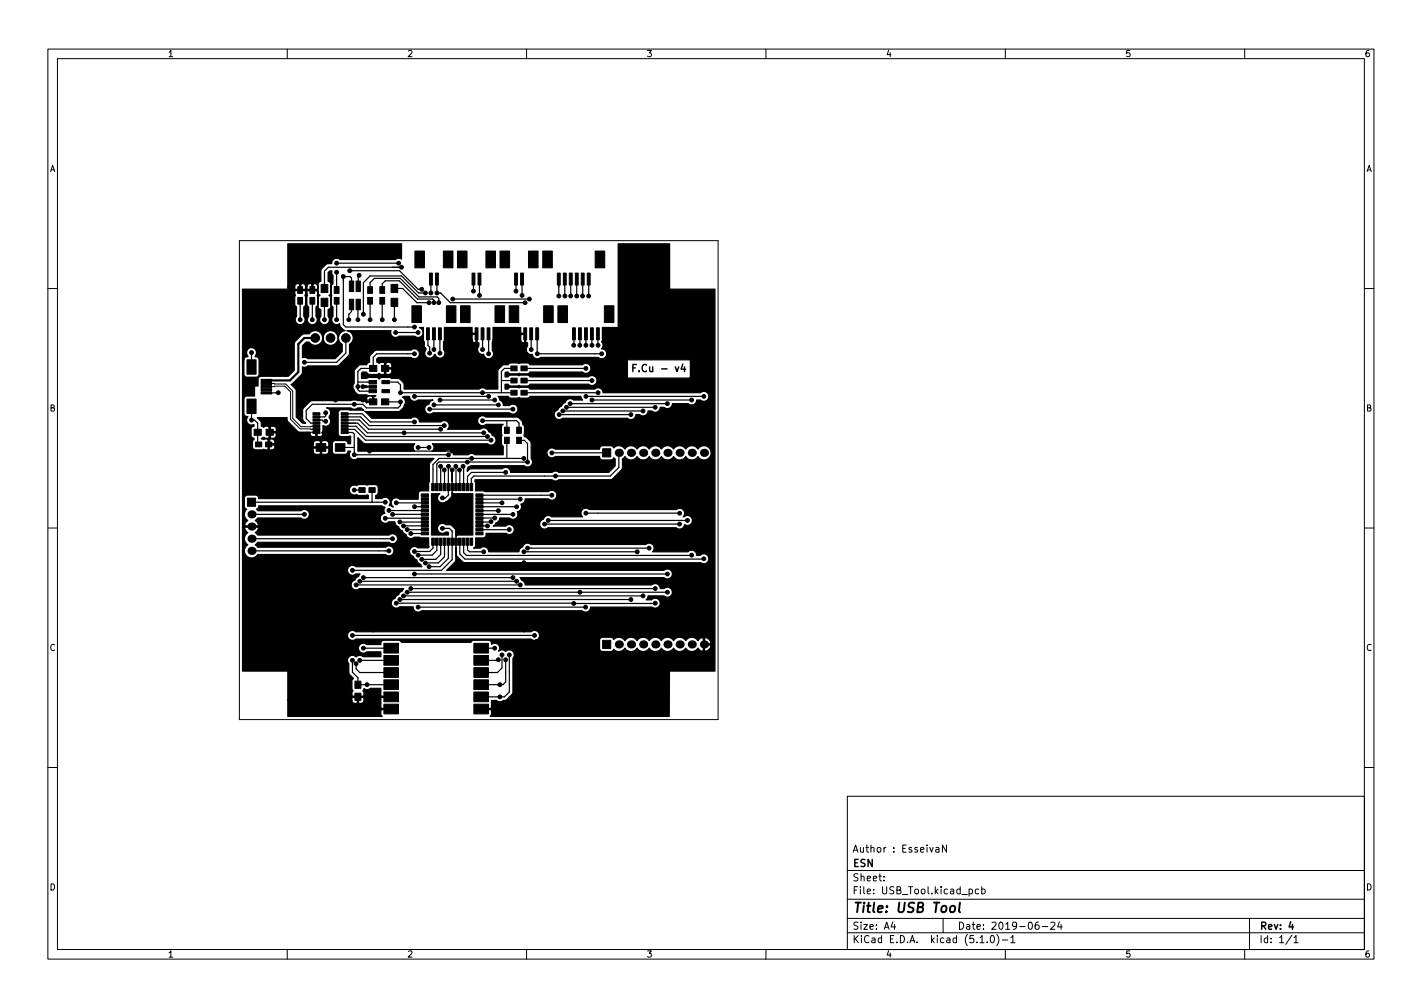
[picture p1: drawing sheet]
<svg xmlns="http://www.w3.org/2000/svg" width="297mm" height="210mm" viewBox="0 0 297 210" stroke-linecap="round" stroke-linejoin="round" font-family="sans-serif">
<defs><g id="words">
<text font-size="2.8" x="178" y="190.6">Title: USB Tool</text>
<g font-size="2.1">
<text x="133.2" y="77.7">F.Cu - v4</text>
<text x="178" y="178">Author : EsseivaN</text>
<text x="178" y="184">Sheet:</text>
<text x="178" y="181">ESN</text>
<text x="178" y="186.7">File: USB_Tool.kicad_pcb</text>
<text x="178" y="196.9">KiCad E.D.A. kicad (5.1.0)-1</text>
<text x="178" y="194.1">Size: A4</text>
<text x="200" y="194.1">Date: 2019-06-24</text>
<text x="263" y="194.1">Rev: 4</text>
<text x="263" y="196.9">Id: 1/1</text>
</g>
<g font-size="1.8">
<text x="35" y="11.9">1</text>
<text x="85" y="11.9">2</text>
<text x="135" y="11.9">3</text>
<text x="185" y="11.9">4</text>
<text x="235" y="11.9">5</text>
<text x="285" y="11.9">6</text>
<text x="10.3" y="35.9">A</text>
<text x="285.3" y="35.9">A</text>
<text x="10.3" y="85.9">B</text>
<text x="285.3" y="85.9">B</text>
<text x="10.3" y="135.9">C</text>
<text x="285.3" y="135.9">C</text>
<text x="10.3" y="185.9">D</text>
<text x="285.3" y="185.9">D</text>
<text x="35" y="199.9">1</text>
<text x="85" y="199.9">2</text>
<text x="135" y="199.9">3</text>
<text x="185" y="199.9">4</text>
<text x="235" y="199.9">5</text>
<text x="285" y="199.9">6</text>
</g>
</g></defs>
<g fill="none" stroke="#000" stroke-width=".21">
<path d="M10 10.2h277v190.1h-277zM12 12.2h273v186.1h-273zM60 10.2v2M110 10.2v2M160 10.2v2M210 10.2v2M260 10.2v2M50 50.2h100v100h-100zM10 60.2h2M285 60.2h2M55.6 80.7l3.9-.1 1.2 1.2v5.8l2 1.9 3.4 .1M55.6 80.1l4.1 .1 1.4 1.5v5.7l1.8 1.7 3.2-.1"/>
<path d="M10 110.2h2M285 110.2h2M10 160.2h2M177 166.3h108v32h-108zM195.5 177h.6v.9M196.1 177.3l-.5 .1-.2 .2 .2 .3h.5M197.7 176.4v1.5l-.8-1.5v1.5M285 160.2h2M60 198.3v2M110 198.3v2M160 198.3v2M177 194.8h108"/>
<path d="M177 191.8h108M177 187.8h108M177 181.8h108M184.6 183.8v.1M184.6 183v.1M186.5 192.5l-.4 1h1M186.9 193v1M197 191.8v3M202.4 185.7l.5-.1 .2 .3-.1 .7h-.6M204.4 185.7l-.4-.1-.3 .3 .2 .7h.5M204.7 195.8l.4-.5v1.5M204.7 196.8h.9"/>
<path d="M205.1 185.7l.4-.1 .3 .3-.2 .7h-.5M205.1 185.1v1.5M206.2 196.7v.1M207 195.5l.2-.2a.8 .8 0 0 1 .5 .8 .8 .8 0 0 1-.5 .7l-.2-.1-.1-.4zM208.2 195.1a1.72 1.72 0 0 1 0 2.3M209.4 196.3h1.1M210 198.3v2M211.1 195.8l.5-.5v1.5M211.1 196.8h.9M216.9 192.5l-.4 .1a1.01 1.01 0 0 0 0 1.4l.5-.1 .1-.5-.3-.3-.4 .1-.2 .2M217.7 193.5h1.2M219.5 192.7l.6-.2 .3 .5-1 1h1"/>
<path d="M221.3 192.5l-.4 1h1M221.6 193v1M260 198.3v2M261 191.8v6.5M269.9 195.3l-1.3 1.9M270.3 195.8l.4-.5v1.5M270.3 196.8h.8"/>
</g>
<path d="M132.2 76.8h.5M132.9 76.1h-.7v1.5M142.6 76l-.3 1.1h.9M143 76.6v1M269.6 192.5l-.3 1h.9M270 193v1" fill="none" stroke="#000" stroke-width=".3"/>
<path d="M198.6 189.3l.1-.1a.5 .5 0 0 1 .8 .3v.6l-.3 .3a.5 .5 0 0 1-.8-.3zM200.5 188.5l-.2 1.7 .3 .3" fill="none" stroke="#000" stroke-width=".4"/>
<g fill="#000" stroke="#000" stroke-width=".21">
<path d="M62.2 59.9h1v1.4h-1zM64.7 59.9h1v1.4h-1zM67.1 59.4h1.4v1.7h-1.4zM69.8 59.9h1v1.4h-1zM76.8 59.9h1v1.4h-1zM79.3 59.9h1v1.4h-1zM81.7 59.4h1.4v1.7h-1.4zM86.7 52.4h2v3.5h-2zM89.7 57h.6v2.5h-.6zM91 57h.6v2.5h-.6zM92.6 52.4h2v3.5h-2zM95.6 52.4h2v3.5h-2z"/>
<path d="M98.6 57h.6v2.5h-.6zM99.9 57h.6v2.5h-.6zM101.5 52.4h2v3.5h-2zM104.4 52.4h2v3.5h-2zM107.5 57h.6v2.5h-.6zM108.7 57h.6v2.5h-.6zM110.4 52.4h2v3.5h-2zM113.4 52.4h2v3.5h-2zM116.4 57h.6v2.5h-.6zM117.7 57h.6v2.5h-.6zM118.9 57h.6v2.5h-.6zM120.2 57h.6v2.5h-.6z"/>
<path d="M121.4 57h.6v2.5h-.6zM122.7 57h.6v2.5h-.6zM124.3 52.4h2v3.5h-2zM51.6 75.1h1.9v3h-1.9zM54.5 79.2h2.2v.5h-2.2zM62.2 62.1h1v1.4h-1zM64.7 62.1h1v1.4h-1zM67.1 62.3h1.4v1.7h-1.4zM69.8 62.1h1v1.4h-1zM73 62.5h.9v2.2h-.9zM73 58.7h.9v2.2h-.9zM74.4 58.7h.9v2.2h-.9z"/>
<path d="M74.4 62.5h.9v2.2h-.9zM76.8 62.1h1v1.4h-1zM77.2 76.3h1.5v1.2h-1.5zM79.3 62.1h1v1.4h-1zM79.7 76.3h1.5v1.2h-1.5zM81.7 62.3h1.4v1.7h-1.4zM86 63.8h2v3.5h-2zM89.1 68.4h.6v2.5h-.6zM90.3 68.4h.6v2.5h-.6zM91.6 68.4h.6v2.5h-.6zM93.2 63.8h2v3.5h-2zM96.2 63.8h2v3.5h-2z"/>
<path d="M99.2 68.4h.6v2.5h-.6zM100.5 68.4h.6v2.5h-.6zM101.8 68.4h.6v2.5h-.6zM103.4 63.8h2v3.5h-2zM106.7 79h1.3v1h-1.3zM106.7 76.4h1.3v1h-1.3zM106.4 63.8h2v3.5h-2zM108.8 79h1.3v1h-1.3zM108.8 76.4h1.3v1h-1.3zM109.4 68.4h.6v2.5h-.6zM110.7 68.4h.6v2.5h-.6zM111.9 68.4h.6v2.5h-.6z"/>
<path d="M113.6 63.8h2v3.5h-2zM116.5 63.8h2v3.5h-2zM119.6 68.4h.6v2.5h-.6zM120.8 68.4h.6v2.5h-.6zM122.1 68.4h.6v2.5h-.6zM123.3 68.4h.6v2.5h-.6zM124.6 68.4h.6v2.5h-.6zM126.2 63.8h2v3.5h-2zM53.4 92.3h1.3v1h-1.3zM51.6 83.3h1.9v3h-1.9zM53.1 89.6h1.5v1.3h-1.5zM55.5 92.3h1.3v1h-1.3z"/>
<path d="M54.5 81.8h2.2v.5h-2.2zM54.5 81.2h2.2v.4h-2.2zM54.5 80.5h2.2v.5h-2.2zM54.5 79.9h2.2v.4h-2.2zM55.6 89.6h1.5v1.3h-1.5zM66 92.6h2v1.6h-2zM65.4 86.2h1.4v.4h-1.4zM65.4 86.8h1.4v.5h-1.4zM65.4 87.5h1.4v.4h-1.4zM65.4 88.1h1.4v.5h-1.4zM65.4 88.8h1.4v.4h-1.4zM65.4 89.4h1.4v.5h-1.4z"/>
<path d="M65.4 90.1h1.4v.4h-1.4zM70 92.6h2v1.6h-2zM71.3 90.1h1.4v.4h-1.4zM71.3 89.4h1.4v.5h-1.4zM71.3 88.8h1.4v.4h-1.4zM71.3 88.1h1.4v.5h-1.4zM71.3 87.5h1.4v.4h-1.4zM71.3 86.8h1.4v.5h-1.4zM71.3 86.2h1.4v.4h-1.4zM77.1 81.4h1.5v.6h-1.5zM77.1 80.4h1.5v.7h-1.5zM77.1 79.5h1.5v.6h-1.5z"/>
<path d="M77.2 83.3h1.5v1.2h-1.5zM79.8 79.5h1.5v.6h-1.5zM79.8 81.4h1.5v.6h-1.5zM79.7 83.3h1.5v1.2h-1.5zM105.4 91.3h1v1.3h-1zM105.4 89.2h1v1.3h-1zM106.7 81.5h1.3v1h-1.3zM108.8 81.5h1.3v1h-1.3zM107.9 91.3h1v1.3h-1zM107.9 89.2h1v1.3h-1zM125.9 93.7h1.7v1.7h-1.7zM51.7 104h1.7v1.7h-1.7z"/>
<path d="M75 101.8h1.3v1h-1.3zM77.1 101.8h1.3v1h-1.3zM88 103.1h1.5v.6h-1.5zM88 103.9h1.5v.6h-1.5zM88 104.7h1.5v.6h-1.5zM88 105.5h1.5v.6h-1.5zM88 106.3h1.5v.6h-1.5zM88 107.1h1.5v.6h-1.5zM88 107.9h1.5v.6h-1.5zM88 108.7h1.5v.6h-1.5zM88 109.5h1.5v.6h-1.5zM88 110.3h1.5v.6h-1.5z"/>
<path d="M88 111.1h1.5v.6h-1.5zM90.2 100.9h.5v1.5h-.5zM90.2 112.3h.5v1.5h-.5zM91 100.9h.5v1.5h-.5zM91 112.3h.5v1.5h-.5zM91.8 100.9h.5v1.5h-.5zM91.8 112.3h.5v1.5h-.5zM92.6 100.9h.5v1.5h-.5zM92.6 112.3h.5v1.5h-.5zM93.4 100.9h.5v1.5h-.5zM93.4 112.3h.5v1.5h-.5zM94.2 100.9h.5v1.5h-.5z"/>
<path d="M94.2 112.3h.5v1.5h-.5zM95 100.9h.5v1.5h-.5zM95 112.3h.5v1.5h-.5zM95.8 100.9h.5v1.5h-.5zM95.8 112.3h.5v1.5h-.5zM96.6 100.9h.5v1.5h-.5zM96.6 112.3h.5v1.5h-.5zM97.4 100.9h.5v1.5h-.5zM97.4 112.3h.5v1.5h-.5zM98.2 100.9h.5v1.5h-.5zM98.2 112.3h.5v1.5h-.5zM99.4 111.1h1.5v.6h-1.5z"/>
<path d="M99.4 110.3h1.5v.6h-1.5zM99.4 109.5h1.5v.6h-1.5zM99.4 108.7h1.5v.6h-1.5zM99.4 107.9h1.5v.6h-1.5zM99.4 107.1h1.5v.6h-1.5zM99.4 106.3h1.5v.6h-1.5zM99.4 105.5h1.5v.6h-1.5zM99.4 104.7h1.5v.6h-1.5zM99.4 103.9h1.5v.6h-1.5zM99.4 103.1h1.5v.6h-1.5zM80.2 134.3h3v2.1h-3zM80.2 136.9h3v2h-3z"/>
<path d="M99 134.3h3v2.1h-3zM99 136.9h3v2h-3zM125.9 133.7h1.7v1.7h-1.7zM74.1 142.2h1.3v1.5h-1.3zM74.1 144.7h1.3v1.5h-1.3zM80.2 139.4h3v2h-3zM80.2 141.9h3v2.1h-3zM80.2 144.5h3v2h-3zM80.2 147h3v2.1h-3zM99 139.4h3v2h-3zM99 141.9h3v2.1h-3zM99 144.5h3v2h-3z"/>
<path d="M99 147h3v2.1h-3z"/>
<circle cx="70.3" cy="54.9" r=".4"/>
<circle cx="70.3" cy="56.9" r=".4"/>
<circle cx="71.7" cy="57.7" r=".4"/>
<circle cx="73.1" cy="56.5" r=".4"/>
<circle cx="75" cy="57.5" r=".4"/>
<circle cx="83.3" cy="54.9" r=".4"/>
<circle cx="83.9" cy="55.8" r=".4"/>
<circle cx="52.5" cy="73.6" r=".4"/>
<circle cx="58.1" cy="68.2" r=".4"/>
<circle cx="62.7" cy="66.8" r=".4"/>
<circle cx="63.6" cy="75.6" r=".4"/>
<circle cx="65.2" cy="66.8" r=".4"/>
<circle cx="65.9" cy="70.6" r=".9"/>
<circle cx="67.8" cy="66.8" r=".4"/>
<circle cx="69" cy="70.6" r=".9"/>
<circle cx="70.3" cy="66.8" r=".4"/>
<circle cx="72.3" cy="70.6" r=".9"/>
<circle cx="72.9" cy="66.8" r=".4"/>
<circle cx="74.8" cy="66.8" r=".4"/>
<circle cx="75.9" cy="65.6" r=".4"/>
<circle cx="77.3" cy="66.8" r=".4"/>
<circle cx="79.8" cy="66.8" r=".4"/>
<circle cx="80.5" cy="75" r=".4"/>
<circle cx="82.4" cy="66.8" r=".4"/>
<circle cx="82.6" cy="69.4" r=".4"/>
<circle cx="86.6" cy="73.9" r=".4"/>
<circle cx="86.6" cy="68.3" r=".4"/>
<circle cx="87.3" cy="69.4" r=".4"/>
<circle cx="88.1" cy="60.4" r=".4"/>
<circle cx="88.9" cy="61.2" r=".4"/>
<circle cx="89.6" cy="63.2" r=".4"/>
<circle cx="89.8" cy="73.7" r=".4"/>
<circle cx="90" cy="61.2" r=".4"/>
<circle cx="90.6" cy="73" r=".4"/>
<circle cx="90.6" cy="63.2" r=".4"/>
<circle cx="91.3" cy="61.2" r=".4"/>
<circle cx="91.7" cy="63.2" r=".4"/>
<circle cx="91.9" cy="73.7" r=".4"/>
<circle cx="94.6" cy="62.4" r=".4"/>
<circle cx="98.9" cy="60.8" r=".4"/>
<circle cx="99.5" cy="72.1" r=".4"/>
<circle cx="100.2" cy="61.7" r=".4"/>
<circle cx="100.8" cy="73" r=".4"/>
<circle cx="102.1" cy="73.9" r=".4"/>
<circle cx="107.8" cy="60.8" r=".4"/>
<circle cx="109.1" cy="61.7" r=".4"/>
<circle cx="109.7" cy="72.1" r=".4"/>
<circle cx="109.7" cy="63.2" r=".4"/>
<circle cx="110.6" cy="62.4" r=".4"/>
<circle cx="111" cy="73" r=".4"/>
<circle cx="112.2" cy="73.9" r=".4"/>
<circle cx="116.7" cy="61.8" r=".4"/>
<circle cx="118" cy="61.8" r=".4"/>
<circle cx="119.2" cy="61.8" r=".4"/>
<circle cx="119.8" cy="72.1" r=".4"/>
<circle cx="120.5" cy="61.8" r=".4"/>
<circle cx="121.1" cy="72.1" r=".4"/>
<circle cx="121.7" cy="61.8" r=".4"/>
<circle cx="122.4" cy="72.1" r=".4"/>
<circle cx="122.4" cy="76.9" r=".4"/>
<circle cx="123" cy="61.8" r=".4"/>
<circle cx="123.7" cy="79.5" r=".4"/>
<circle cx="123.7" cy="72.1" r=".4"/>
<circle cx="124.9" cy="72.1" r=".4"/>
<circle cx="125.7" cy="73.9" r=".4"/>
<circle cx="52.5" cy="87.7" r=".4"/>
<circle cx="58.1" cy="90.3" r=".4"/>
<circle cx="58.1" cy="82" r=".4"/>
<circle cx="62.3" cy="83.5" r=".4"/>
<circle cx="68" cy="86.2" r=".4"/>
<circle cx="68" cy="88" r=".4"/>
<circle cx="70.1" cy="83.5" r=".4"/>
<circle cx="74" cy="95" r=".4"/>
<circle cx="74" cy="84.4" r=".4"/>
<circle cx="74.8" cy="80.7" r=".4"/>
<circle cx="75.8" cy="80.7" r=".4"/>
<circle cx="75.8" cy="83.5" r=".4"/>
<circle cx="77.2" cy="94.2" r=".4"/>
<circle cx="83.7" cy="82" r=".4"/>
<circle cx="83.7" cy="83.9" r=".4"/>
<circle cx="84.4" cy="90.4" r=".4"/>
<circle cx="86.6" cy="82.8" r=".4"/>
<circle cx="86.6" cy="88.1" r=".4"/>
<circle cx="87.3" cy="93.4" r=".4"/>
<circle cx="89.6" cy="93.4" r=".4"/>
<circle cx="89.8" cy="85.4" r=".4"/>
<circle cx="90.6" cy="84.5" r=".4"/>
<circle cx="91.9" cy="83.5" r=".4"/>
<circle cx="92" cy="97.4" r=".4"/>
<circle cx="92" cy="89.6" r=".4"/>
<circle cx="92.8" cy="98.1" r=".4"/>
<circle cx="92.8" cy="88.9" r=".4"/>
<circle cx="93.7" cy="97.4" r=".4"/>
<circle cx="93.7" cy="95" r=".4"/>
<circle cx="94.4" cy="94.2" r=".4"/>
<circle cx="94.4" cy="98.1" r=".4"/>
<circle cx="95.2" cy="97.4" r=".4"/>
<circle cx="96" cy="98.1" r=".4"/>
<circle cx="96.7" cy="97.4" r=".4"/>
<circle cx="97.6" cy="96.5" r=".4"/>
<circle cx="98.5" cy="95.7" r=".4"/>
<circle cx="100.8" cy="87.8" r=".4"/>
<circle cx="100.8" cy="82" r=".4"/>
<circle cx="101.1" cy="90.4" r=".4"/>
<circle cx="101.8" cy="91.1" r=".4"/>
<circle cx="102.1" cy="82.8" r=".4"/>
<circle cx="102.6" cy="91.9" r=".4"/>
<circle cx="103.3" cy="83.5" r=".4"/>
<circle cx="104.1" cy="84.5" r=".4"/>
<circle cx="105.6" cy="98.6" r=".4"/>
<circle cx="107.1" cy="85.4" r=".4"/>
<circle cx="109.4" cy="95.7" r=".4"/>
<circle cx="110.2" cy="96.5" r=".4"/>
<circle cx="115.3" cy="94.6" r=".4"/>
<circle cx="116" cy="99.4" r=".4"/>
<circle cx="116.8" cy="86.6" r=".4"/>
<circle cx="117.6" cy="85.8" r=".4"/>
<circle cx="118.3" cy="85" r=".4"/>
<circle cx="119.1" cy="84.3" r=".4"/>
<circle cx="122.4" cy="82.8" r=".4"/>
<circle cx="123.7" cy="83.5" r=".4"/>
<circle cx="124.9" cy="82" r=".4"/>
<circle cx="131.8" cy="86.6" r=".4"/>
<circle cx="134.3" cy="85.8" r=".4"/>
<circle cx="136.9" cy="85" r=".4"/>
<circle cx="139.4" cy="84.3" r=".4"/>
<circle cx="144.5" cy="83.5" r=".4"/>
<circle cx="147" cy="82.8" r=".4"/>
<circle cx="58.1" cy="109.9" r=".4"/>
<circle cx="63.6" cy="107.4" r=".4"/>
<circle cx="73.6" cy="119.1" r=".4"/>
<circle cx="74" cy="102.3" r=".4"/>
<circle cx="80.5" cy="104.9" r=".4"/>
<circle cx="80.5" cy="108.2" r=".4"/>
<circle cx="81.2" cy="115" r=".4"/>
<circle cx="81.2" cy="106.6" r=".4"/>
<circle cx="82" cy="112.5" r=".4"/>
<circle cx="82" cy="107.4" r=".4"/>
<circle cx="82.8" cy="105" r=".4"/>
<circle cx="83.5" cy="109" r=".4"/>
<circle cx="84.3" cy="109.8" r=".4"/>
<circle cx="85.1" cy="110.6" r=".4"/>
<circle cx="85.8" cy="111.4" r=".4"/>
<circle cx="86.6" cy="115.1" r=".4"/>
<circle cx="86.6" cy="119.8" r=".4"/>
<circle cx="86.6" cy="105.8" r=".4"/>
<circle cx="87.3" cy="115.9" r=".4"/>
<circle cx="88.1" cy="116.8" r=".4"/>
<circle cx="88.9" cy="117.6" r=".4"/>
<circle cx="89.6" cy="118.3" r=".4"/>
<circle cx="92.4" cy="110.3" r=".4"/>
<circle cx="92.4" cy="104" r=".4"/>
<circle cx="96.5" cy="110.3" r=".4"/>
<circle cx="96.5" cy="103.8" r=".4"/>
<circle cx="101.1" cy="115.2" r=".4"/>
<circle cx="101.8" cy="109.8" r=".4"/>
<circle cx="102.6" cy="108.9" r=".4"/>
<circle cx="103.3" cy="108.2" r=".4"/>
<circle cx="104.1" cy="106.6" r=".4"/>
<circle cx="104.9" cy="105" r=".4"/>
<circle cx="106.4" cy="110.6" r=".4"/>
<circle cx="107.1" cy="107.4" r=".4"/>
<circle cx="107.9" cy="105.8" r=".4"/>
<circle cx="108.7" cy="104.2" r=".4"/>
<circle cx="109.4" cy="117.5" r=".4"/>
<circle cx="109.4" cy="115.2" r=".4"/>
<circle cx="110.2" cy="114.4" r=".4"/>
<circle cx="113.8" cy="109.4" r=".4"/>
<circle cx="114.5" cy="108.7" r=".4"/>
<circle cx="115.3" cy="103.4" r=".4"/>
<circle cx="122.4" cy="107.1" r=".4"/>
<circle cx="133.1" cy="115.2" r=".4"/>
<circle cx="135.6" cy="114.4" r=".4"/>
<circle cx="139.4" cy="119.8" r=".4"/>
<circle cx="141.9" cy="109.4" r=".4"/>
<circle cx="142" cy="107.2" r=".4"/>
<circle cx="143.6" cy="108.7" r=".4"/>
<circle cx="144.5" cy="115.9" r=".4"/>
<circle cx="147" cy="116.7" r=".4"/>
<circle cx="73.6" cy="137.9" r=".4"/>
<circle cx="73.6" cy="132.7" r=".4"/>
<circle cx="74.4" cy="122.1" r=".4"/>
<circle cx="74.4" cy="138.6" r=".4"/>
<circle cx="75.1" cy="121.4" r=".4"/>
<circle cx="75.1" cy="137.9" r=".4"/>
<circle cx="75.9" cy="120.6" r=".4"/>
<circle cx="75.9" cy="135.3" r=".4"/>
<circle cx="77.9" cy="131.5" r=".4"/>
<circle cx="82.8" cy="125.9" r=".4"/>
<circle cx="83.5" cy="125.2" r=".4"/>
<circle cx="84.3" cy="124.4" r=".4"/>
<circle cx="85.1" cy="123.7" r=".4"/>
<circle cx="85.8" cy="122.9" r=".4"/>
<circle cx="87.3" cy="126.8" r=".4"/>
<circle cx="103.3" cy="135.3" r=".4"/>
<circle cx="104.1" cy="137.8" r=".4"/>
<circle cx="104.9" cy="136.7" r=".4"/>
<circle cx="105.6" cy="137.8" r=".4"/>
<circle cx="106.4" cy="136.7" r=".4"/>
<circle cx="107.1" cy="120.6" r=".4"/>
<circle cx="107.9" cy="121.4" r=".4"/>
<circle cx="108.7" cy="122.1" r=".4"/>
<circle cx="109.4" cy="131.5" r=".4"/>
<circle cx="109.4" cy="138.4" r=".4"/>
<circle cx="111.7" cy="132.7" r=".4"/>
<circle cx="119.8" cy="126" r=".4"/>
<circle cx="121.1" cy="123.7" r=".4"/>
<circle cx="122.3" cy="126.8" r=".4"/>
<circle cx="131.8" cy="125.2" r=".4"/>
<circle cx="134.3" cy="124.4" r=".4"/>
<circle cx="136.9" cy="122.9" r=".4"/>
<circle cx="136.9" cy="125.9" r=".4"/>
<circle cx="139.4" cy="123.7" r=".4"/>
<circle cx="76.7" cy="143" r=".4"/>
<circle cx="78" cy="145.5" r=".4"/>
<circle cx="104.4" cy="143" r=".4"/>
<circle cx="104.4" cy="148" r=".4"/>
<circle cx="104.4" cy="145.5" r=".4"/>
</g>
<g fill="#000">
<circle cx="129.3" cy="94.5" r=".85"/>
<circle cx="131.8" cy="94.5" r=".85"/>
<circle cx="134.3" cy="94.5" r=".85"/>
<circle cx="136.9" cy="94.5" r=".85"/>
<circle cx="139.4" cy="94.5" r=".85"/>
<circle cx="142" cy="94.5" r=".85"/>
<circle cx="144.5" cy="94.5" r=".85"/>
<circle cx="147" cy="94.5" r=".85"/>
<circle cx="52.5" cy="112.5" r=".85"/>
<circle cx="52.5" cy="115" r=".85"/>
<circle cx="52.5" cy="107.4" r=".85"/>
<circle cx="52.5" cy="109.9" r=".85"/>
<circle cx="129.3" cy="134.5" r=".85"/>
<circle cx="131.8" cy="134.5" r=".85"/>
<circle cx="134.3" cy="134.5" r=".85"/>
<circle cx="136.9" cy="134.5" r=".85"/>
<circle cx="139.4" cy="134.5" r=".85"/>
<circle cx="142" cy="134.5" r=".85"/>
<circle cx="144.5" cy="134.5" r=".85"/>
<circle cx="147" cy="134.5" r=".85"/>
</g>
<g fill="none" stroke="#000" stroke-width=".25">
<path d="M70.3 56.9v3.7M70.3 54.9h13M73.1 56.5h10.4l3.8 3.9h.8M73.4 59.8v-1.7l-.3-.4h-1.4v10.1l.5 .5h14.4M75 57.5l-.2 .2v2.1M83.9 55.8h-15.3l-.8 .8v3.6M90 58.3v2.9M91.3 58.3v2.9M98.9 58.3v2.5M100.2 58.3v3.4M107.8 58.3v2.5M107.8 58.3h.1"/>
<path d="M109 58.3h.1M109.1 58.3v3.4M116.7 58.3v3.5M118 58.3v3.5M119.2 58.3v3.5M120.5 58.3v3.5M121.7 58.3v3.5M123 58.3v3.5M52.5 73.6v3M62.7 60.6h3.3l.4 .3v6.6l-.7 .7h-7.6M62.7 62.8v4M65.2 62.8v4"/>
<path d="M67.8 63.1v3.7M70.3 62.8v4M72.3 70.6v3.1l-2 1.9h-6.7M73.4 63.6v1.4l-.5 .6v1.2M74.7 79.8h3.2M74.8 63.6v3.2M77.3 60.6v-1.6l.9-.9h5.4l3.9 3.9h3.8l.4 .3v.9M77.3 62.8v4M79.8 60.6v-1.3l.7-.7h2.9l3.8 3.8h3.2l.2 .3v.5M79.8 62.8v4M80.6 79.8h2.5l.6 .5v1.7h23.7M82.4 60.2h1.7l3 3h2.5"/>
<path d="M82.4 63.1v3.7M82.6 69.4h4.7M86.6 73.9h-7.9l-.7 .7v2.3h-2.6l-.7 .7v3.7l.4 .4h2.8M88.9 61.2h-1.5l-3.5-3.6h-6.6l-1.4 1.4v6.6M89.4 69.7v2.4l.4 .4v1.2M90 61.2h.1M90.6 69.7v3.3M91.3 61.2h.1M91.3 61.2h.7l2.1 2h15.6M91.9 69.7v4M91.9 73.7h.1M94.6 62.4h16"/>
<path d="M98.9 60.8h.1M99.5 69.7v4.3l-1 1h-18v1.9M99.5 69.7h.1M100.2 61.7h.1M100.8 69.7v3.3M102.1 69.7v4.2M104.7 79.5h2.7M107.4 76.9h-2l-.7 .7v4.4M109.5 76.9h12.9M109.5 79.5h14.2M109.7 69.7v2.4M111 69.7v3.3"/>
<path d="M112.2 69.7v4.2h13.5M119.9 69.7l-.1 2.4M121.1 69.7v2.4M122.4 69.7v2.4M123.6 69.7v2.4M123.6 72.1h.1M124.9 69.7v2.4M124.9 72.1h.1M52.5 84.8v2.9h.7l.6 .7v4.2l.2 .2M58.1 82h-2.5M62.3 83.5h15.3l.4 .4M64.1 90.3v2.2l.9 .9h2"/>
<path d="M66.1 90.3h-9.8v2.3l-.2 .2M66.1 87.7h1.2l.2 .3h.5M68 86.2v.6l-.2 .2h-1.7M71 93.4h3M72 90.3h1.7l.3 .3v4.4h19.7M72 88.3h2.7l2 2.1h24.4M72 87h3.3l1.8 1.9h15.7M72 87.7h3.1l1.9 1.9h15M72 86.4h3.7l1.7 1.7h9.2M72 89h2.4l2.1 2.1h25.3M72 89.6h2.1l2.3 2.3h26.2M75.8 80.7h2.1"/>
<path d="M77.2 94.2h17.2M80.5 83.9h3.2v.8l-.6 .5h-6.6l-.7-.8h-10.6l-1.2 1.3v1.7l.9 .9h1.2M86.6 82.8h15.5M87.3 93.4h2.3M89.8 85.4h17.3M90.6 84.5h13.5M91.9 83.5h11.4M92 97.4l.1 4.3M92.8 98.1v3.6M93.7 97.4v6l-.6 .6h-.7M94.4 98.1v5.2l.6 .5h1.5M95.2 97.4v4.3"/>
<path d="M96 98.1l.1 3.6M96.7 97.4l.1 .1v4.2M100.8 87.8h7.1l.5 .5v1.5M105.6 98.6h-7.1l-.8 .9v2.2M105.9 87.8v2M105.9 91.9v3.8M108.4 91.9h1.1l.7 .7v3.9h-18.5l-.4 .4v4.8M109.4 95.7h-17.7l-1.3 1.3v4.7M109.5 82h15.4M116.8 86.6h15M117.6 85.8h16.7M118.3 85h18.6"/>
<path d="M119.1 84.3h20.3M122.4 82.8h24.6M123.7 83.5h20.8M126.7 94.5l-11.4 .1M129.3 94.5v3.1l-1.8 1.8h-28.5l-.6 .5v1.8M52.5 109.9h5.6M52.5 107.4h11.1M52.5 104.9h28M52.5 115h28.7M52.5 112.5h29.5M74 102.3h1.6M77.7 102.3v2.6"/>
<path d="M81.2 106.6h.1M81.3 106.6h7.4M82 107.4h6.7M82.8 105h5.9M83.5 109h5.2M84.3 109.8h4.4M84.3 109.8h.1M85.1 110.6h3.6M85.8 111.4h2.9M85.8 111.4h.1M86.6 119.8h52.8M86.6 105.8h2.1"/>
<path d="M88.7 108.2h-8.2M88.7 105.8h.1M88.9 117.5v.1M90.4 113.1v1.3l-.6 .7h-3.2M91.3 113.1v1.8l-1 1h-3M92.1 113.1v2.7l-1.1 1h-2.9M92.4 110.3h1.5l.5 .6v6l-2.2 2.2h-18.6M92.8 113.1v3.1l-1.2 1.3h-2.7M93.7 113.1v3.5l-1.8 1.7h-2.3M96.1 113.1v2.6l1 1h49.9M96.5 110.3h-.7l-.6 .6v5.1l1.5 1.5h12.7M96.8 113.1v2.3l.6 .6 47.1-.1"/>
<path d="M97.7 113.1v1.7l.4 .4h3M100.1 104.2h8.6M100.1 106.6h4M100.1 107.4h7M100.1 109.8h1.7M100.1 103.4h15.2M100.2 105h4.7M100.2 105.7l7.7 .1M102.6 108.9l-2.5 .1M103.3 108.2h-3.2M106.4 110.6h-6.3M107.9 105.8h.1"/>
<path d="M109.4 115.2h23.7M110.2 114.4h25.4M113.8 109.4h28.1M114.5 108.7h29.1M122.4 107.1l19.6 .1M73.6 137.9v2.5l1.2 1.1v1.5M73.6 132.7h38.1M74.4 122.1h34.3M74.4 138.6v1.1l.7 .7h6.6M75.1 137.9h6.1M75.1 121.4h32.8M75.9 135.3h5.8"/>
<path d="M75.9 120.6h31.2M77.9 131.5h31.5M82.8 125.9h54.1M83.5 125.2h48.3M84.3 124.4h50M85.1 123.7h54.3M85.8 122.9h51.1M87.3 126.8h35M100.5 135.3h2.8M104.1 137.8l-.1 .1h-3.5M104.9 136.7v2.8l-1 .9h-3.4M105.6 137.8v4.6l-.5 .6h-4.6"/>
<path d="M106.4 136.7v7.8l-1 1h-4.9M147 136.1l-.6 .6h-14.6l-1.7 1.7h-20.7v8.5l-1.1 1.1h-7.8M74.8 145.5h6.9M74.8 143h6.9M74.8 143h.1M78 145.5l-.1 1.3 1.3 1.2h2.5"/>
</g>
<path d="M65.9 70.6h-2.3l-1.3 1.2v5.9l-1.7 1.7h-5" fill="none" stroke="#000" stroke-width=".45"/>
<path d="M60.1 50.9h23.8v3.2a1.02 1.02 0 0 0-1.3 .1l-11.6-.1a1.04 1.04 0 0 0-1.2-.1 1.04 1.04 0 0 0-.5 1l-1.2 .2-1.1 1.2v2.3l-.4 .2-.2 .5 .1 1.8 .4 .5-.4 .5-.1 1.8 .2 .4 .4 .2v1.5a1.04 1.04 0 0 0 .1 1.4 1.04 1.04 0 0 0 1.4 0 1.04 1.04 0 0 0 0-1.4v-1.5l.4-.2 .2-.4v-1.8l-.4-.5 .4-.5v-1.9l-.2-.4-.4-.2v-1.8l.4-.3h.4v.6l.3 .4v1.7l-.4 .4v1.6a.63 .63 0 0 1 0 .8v1.5l.4 .5v2a1.04 1.04 0 0 0 0 1.4 1.04 1.04 0 0 0 1.4 .1l.1 .6 1 .8a1.54 1.54 0 0 0-1.4 1.2 1.54 1.54 0 0 0 .8 1.7v1.5l-1.5 1.5h-5.7l-.6-.3-.5 .1v-2.5l.7-.8a1.28 1.28 0 0 1 1.2 .5 1.54 1.54 0 0 0 2.3-1.5h.1v.3a1.54 1.54 0 0 0 2.4 1.2 1.54 1.54 0 0 0 0-2.6 1.54 1.54 0 0 0-2.4 1.1h-.1l-.1-.3a1.54 1.54 0 0 0-1.2-1.1 1.54 1.54 0 0 0-1.5 .7l-1.5 .1-1.6 1.7v5.8l-1.3 1.3h-5.7l-.4 .2-.2 .3v1.5l-.7 .1v2h-1.7l-.5 .4v3.2a.67 .67 0 0 0 .8 .7 1.09 1.09 0 0 0-.1 1.4 1.09 1.09 0 0 0 1.4 .3v.3l-.5 .2-.1 .3-.1 1.4a.64 .64 0 0 0 .7 .6l-.3 .7-.1 1.1a.64 .64 0 0 0 .7 .6h1.3l.4-.1 .7 .1 .2-.1v-.9h.3v.9a.66 .66 0 0 0 .9 0 .66 .66 0 0 0 .1-.9h-1.3v-1.1h.3v.9l9.1-.1v.5l.2 .2h1.3v-1.1h.3v1.1h1.3l.2-.2v-.5a.64 .64 0 0 0-.7-.6h-.7l-.1 .2-.4-.2h-.9l-.3 .2-.2 .4h-8.1a.66 .66 0 0 0-.2-.8 .66 .66 0 0 0-.8 0l-.5-.1-.7 .1-.5-.1 .1-.2a.42 .42 0 0 1 .4-.2 .42 .42 0 0 1 .4 .2h.5l.2-.1v-1h.3v1l.1 .1h.5a.68 .68 0 0 0 .6-.4 .68 .68 0 0 0-.1-.7h-1.4v-1.2h.3v.9h1.1l.1-.1a.73 .73 0 0 0-.6-1h-.5l-.1 .2-1-.2a.42 .42 0 0 1-.4 .2 .42 .42 0 0 1-.4-.2h-.1l-.1-1.1-.8-.7h6.3l.1 .8 2.2 2.2 2.3 .1 .3 .1a.49 .49 0 0 0 0 .6 .49 .49 0 0 0 .5 .2h.4l.2-.2v-.5h.2v.5l.2 .2h.5a.47 .47 0 0 0 .4-.8h-.1l.3-.4v-1.2a1.07 1.07 0 0 0 1.4-.2 1.07 1.07 0 0 0-.2-1.5l.1-.2a1.03 1.03 0 0 0-.6-1.7h5.1a1.03 1.03 0 0 0 1.4 0h.8l.5 .5-4.7-.2-.6 .3-.1 4.7a.64 .64 0 0 0 .7 .7l1.9-.1v1.6h-.5a.64 .64 0 0 0-.7-.7h-2l-.4 .2-.2 .4v1.6a.64 .64 0 0 0 .6 .7h2.2a.64 .64 0 0 0 .5-.7h.5a1.04 1.04 0 0 0 .1 1.5 1.04 1.04 0 0 0 1.4 0h15.9l-.9 1.1-.2 5.7-1.9 .1-.2 .4v1.2h-3.9a1.04 1.04 0 0 0-1.5 .1 1.04 1.04 0 0 0 .2 1.5l-.9-.3a1.04 1.04 0 0 0-.1-1.4 1.04 1.04 0 0 0-1.4 0h-1.3v-.7l.3-.1 .2-.5v-1.1l-.4-.5h-1.5l-.4 .1-.4-.1h-1.3l-.5 .2a1.05 1.05 0 0 0-1.5 1 1.05 1.05 0 0 0 1.5 .9l.5 .2h1.3l.4-.2 .3 .1v.7l-23-.1a.64 .64 0 0 0-.6-.6h-1.8l-.4 .3-.1 2.1 .4 .5a1.49 1.49 0 0 0 .3 2.4l-.4 .2a.67 .67 0 0 0-.2 .9h2.7l.1-.2-.2-.4-.5-.5 .5-.5h9.1a1.04 1.04 0 0 0 1.4-.1 1.04 1.04 0 0 0 0-1.4 1.04 1.04 0 0 0-1.4-.1h-9.1l-.2-.3 .3-.2 .1-.5h25.8l.7 .3-.3 .6 .2 .7a1.04 1.04 0 0 0-.9 1.5 1.04 1.04 0 0 0 1.7 .3h1.3l.2 .6 .5 .4a1.16 1.16 0 0 0 .8 .8l.2 .4 .6 .4a1.08 1.08 0 0 0 1.7 .6l3 .1 .1 1.9-.2 .2h-2.1a1.06 1.06 0 0 0-1.7 .3 1.06 1.06 0 0 0 .7 1.5l.4 .5 .4 .2a1.23 1.23 0 0 0 .8 1l.3 .4h-13.9a1.04 1.04 0 0 0-1.4 .1 1.04 1.04 0 0 0 0 1.4 1.04 1.04 0 0 0 1.4 0h.9l-.3 .6-.6 .3-.2 .4a1.04 1.04 0 0 0-.6 1.5 1.04 1.04 0 0 0 1.6 .3h9.3l-.4 .5-.4 .2-.3 .6-.4 .2-.4 .5a1.06 1.06 0 0 0-.7 1.5 1.06 1.06 0 0 0 1.7 .3h2.8v.2a1.04 1.04 0 0 0 .7 .8 1.04 1.04 0 0 0 1-.2l33.7 .1a1.04 1.04 0 0 0 1.1 .1 1.04 1.04 0 0 0 .6-.9l13 .1a1.04 1.04 0 0 0 1.3-.4 1.04 1.04 0 0 0-.2-1.4 1.04 1.04 0 0 0-1.4 .1h-1.1l.2-.3 .2-.5h3.3a1.04 1.04 0 0 0 1.5 0 1.04 1.04 0 0 0 0-1.5 1.04 1.04 0 0 0-1.5 0l-.8-.1a1.04 1.04 0 0 0-.7-.9 1.04 1.04 0 0 0-1 .2l-26.5-.1a1.23 1.23 0 0 0-.8-.9l-.3-.5h30.1a1.04 1.04 0 0 0 1.5 0 1.04 1.04 0 0 0 0-1.5 1.04 1.04 0 0 0-1.5 0h-45.4l1.9-2v-2.9l.2 1.9 1.2 1.2 .5 .2 49.4 .1a1.04 1.04 0 0 0 1.4-.4 1.04 1.04 0 0 0-.2-1.4 1.04 1.04 0 0 0-1.4 .2h-.8v-.2a1.04 1.04 0 0 0-.7-.9 1.04 1.04 0 0 0-1.1 .3h-7.4l.1-.1a1.04 1.04 0 0 0-.1-1.4 1.04 1.04 0 0 0-1.4 0l-24-.1a1.1 1.1 0 0 0-1.8 .6l-.5 .3-.2 .7h-6.3a1.03 1.03 0 0 0-.6-.9 1.03 1.03 0 0 0-1.1 .1h-1.5l.5-.4v-1.7h1.5a.71 .71 0 0 0 .6-.9h4.2a1.04 1.04 0 0 0 1.5-.1 1.04 1.04 0 0 0-.1-1.5 1.04 1.04 0 0 0-1.4 0h-2.6l.4-.5h9.2a1.04 1.04 0 0 0 .6 1.1 1.04 1.04 0 0 0 1.2-.2h26.8a1.04 1.04 0 0 0 1.7-.7 1.04 1.04 0 0 0 1.4-.2 1.04 1.04 0 0 0-.1-1.4 1.04 1.04 0 0 0-1.4 0h-.2l.1-.1a1.04 1.04 0 0 0-.1-1.4 1.04 1.04 0 0 0-1.4 0l-18.3-.1a1.04 1.04 0 0 0-1.4 .2 1.04 1.04 0 0 0 .1 1.4h-6.5a1.1 1.1 0 0 0-1.7 .5l-.6 .4-.2 .5h-9.2l.1-.1a1.2 1.2 0 0 0 .8-1h2.1a1.04 1.04 0 0 0 1.3 0 1.04 1.04 0 0 0 .2-1.4 1.03 1.03 0 0 0 .8-1.5 1.03 1.03 0 0 0 .9-1.1h4.9a1.04 1.04 0 0 0 1.5-.1 1.04 1.04 0 0 0-.1-1.4 1.04 1.04 0 0 0-1.4-.1h-13.3l-.4-.1h-1.5v-1.6l-.2-.7h16.1a1.02 1.02 0 0 0 1.4 0l11.1-.1 2.1-2.1 .1-.4v-1.8l.6-.4a1.49 1.49 0 0 0 2.5-.1 1.49 1.49 0 0 0 2.5 0 1.49 1.49 0 0 0 2.6 0 1.49 1.49 0 0 0 2.5 0 1.49 1.49 0 0 0 2.5 0 1.49 1.49 0 0 0 2.6 0 1.49 1.49 0 0 0 2.2 .4 1.49 1.49 0 0 0 0-2.3 1.49 1.49 0 0 0-2.2 .4 1.49 1.49 0 0 0-2.6 0 1.49 1.49 0 0 0-2.5 0 1.49 1.49 0 0 0-2.5 0 1.49 1.49 0 0 0-2.6 0 1.49 1.49 0 0 0-2.5 0 1.49 1.49 0 0 0-2.6 0 1.49 1.49 0 0 0-2.3-.3l-.5-.4h-1.8a.65 .65 0 0 0-.7 .7h-9.3a1.04 1.04 0 0 0-1.4 .1 1.04 1.04 0 0 0 .1 1.4 1.04 1.04 0 0 0 1.4 0l9.2 .1a.64 .64 0 0 0 .7 .6h1.8l.5-.4 .3 .2v1.5l-1.3 1.3h-10.5a1.02 1.02 0 0 0-1.4 0l-8.6-.1a1.04 1.04 0 0 0-.7-.8 1.04 1.04 0 0 0-1.1 .2h-6.4l-.4 .1-.5 .4 .2-.9 .5-.3h11.2a1.04 1.04 0 0 0 1.4 0 1.04 1.04 0 0 0 .1-1.4l-.1-3.3-.2-.4-.7-.8-.5-.1-.1-.3 .2-.4-.1-1.6a.77 .77 0 0 1-.4-.8l-.6-.8-.4-.2-6.6-.1a1.04 1.04 0 0 0-1.5 .1 1.04 1.04 0 0 0 .1 1.5 1.04 1.04 0 0 0 1.4 0h3.6l-.4 .6v1.3l.2 .4-.2 .4v1.3l.4 .6v1.8h-5.9a1.02 1.02 0 0 0-1.4 0l-3.1-.1a1.04 1.04 0 0 0-.6-.9 1.04 1.04 0 0 0-1.1 .2h-2.7l.1-.1a1.03 1.03 0 0 0-.1-1.4h11.6a1.06 1.06 0 0 0 1.6-.4 1.06 1.06 0 0 0-.7-1.5l-.3-.5-.4-.2a1.03 1.03 0 0 0-1.7-.5h-6.9l.1-.1a1.04 1.04 0 0 0-.1-1.4 1.04 1.04 0 0 0-1.4 0l-4.5-.1a1.04 1.04 0 0 0-.7-.9 1.04 1.04 0 0 0-1 .2h-8.2l-1.5-1.4h7.1l.9-.7 .2-.6a1.05 1.05 0 0 0-.3-1.6l.3-.2h1.1a1.03 1.03 0 0 0 .7 .9 1.03 1.03 0 0 0 1.1-.2h3.2l-.8 .5a.4 .4 0 0 1-.4 .5 1.04 1.04 0 0 0-.4 1.5 1.04 1.04 0 0 0 1.6 .2h16a1.04 1.04 0 0 0 1.4-.1 1.04 1.04 0 0 0 0-1.4 1.04 1.04 0 0 0-1.5 0l-1.3-.1a1.03 1.03 0 0 0-.7-1.1l-.4-.7h2.1l.6 .3h1.3l.4-.1 .4 .1h1.3l.6-.3h10.7l.3 .7h-1.9a1.09 1.09 0 0 0-1.8 .6l-.5 .3-.2 .4-.5 .3-.2 .4a1.06 1.06 0 0 0-.7 1.5 1.06 1.06 0 0 0 1.6 .3l13.6 .1a1.04 1.04 0 0 0 1.1 .1 1.04 1.04 0 0 0 .6-.9h.9a1.04 1.04 0 0 0 1.1 .1 1.04 1.04 0 0 0 .6-.9l.8 .1a1.04 1.04 0 0 0 1.1 .1 1.04 1.04 0 0 0 .6-1l.8 .1a1.04 1.04 0 0 0 1.2 .1 1.04 1.04 0 0 0 .5-.9h3.4a1.04 1.04 0 0 0 1.1 .2 1.04 1.04 0 0 0 .6-1l.9 .1a1.04 1.04 0 0 0 1.4-.1 1.04 1.04 0 0 0 0-1.5 1.04 1.04 0 0 0-1.5 0l-20.3-.1a1.04 1.04 0 0 0-.7-.9 1.04 1.04 0 0 0-1.1 .2h-13.5l-.6-.3h-1.3l-.4 .1-.4-.1h-1.3l-.6 .3h-.6v-1h.6l.6 .4h1.3l.4-.1 .4 .1h1.3l.6-.4 12.3 .1a1.04 1.04 0 0 0 1.4-.1 1.04 1.04 0 0 0 0-1.5 1.04 1.04 0 0 0-1.4 0h-12.3l-.6-.4h-1.3l-.4 .2-.4-.2h-1.3l-.6 .4h-.6v-.8l.2-.2h.4l.6 .4h1.3l.4-.2 .4 .2h1.3l.6-.4h11a1.04 1.04 0 0 0 1.4-.1 1.04 1.04 0 0 0 0-1.4 1.04 1.04 0 0 0-1.4 0h-11l-.6-.4h-1.3l-.4 .1-.4-.1h-1.4l-.5 .4-1.2 .1-.9 1v3.9h-2.5a1.02 1.02 0 0 0-1.4 0h-15.7v-1.1l-.8-.9-.4-.2h-1.4l-.5-.2h-1.6l-.5 .4-.6-.4-3.1 .2v-1.1l.2-.2h.9l.2 .3 .3 .2h1.7l.4-.3 .4 .3h.6l.1-.2v-1h.3v1l.1 .2h.6a.68 .68 0 0 0 .4-1.2h-1.4v-1.2h.3v1h1.1l.1-.2a.73 .73 0 0 0-.6-.9h-.5l-.1 .1-1-.1a.42 .42 0 0 1-.4 .2 .42 .42 0 0 1-.4-.2h-.1v-.6h52.4v3.8h13.1v-3.8h-65.5l.3-.5 6.9 .1a1.04 1.04 0 0 0 1.4-.1 1.04 1.04 0 0 0 0-1.5 1.04 1.04 0 0 0-1.4 0h-7.2l-.4 .1-1 1.1-.1 1.4-.4 .1-.2 .4h-1.5l-1 .9-.1 .5v2.4a1.6 1.6 0 0 0 .2 1.9l.7 .5h1.7l.6 .2a.68 .68 0 0 0-.6 .5 .68 .68 0 0 0 .1 .7h1.1v-1l-.4-.2h1.1l-.4 .2v1.3l-1.4-.1-.1 .2-.7-.5-1.2-.1a1.03 1.03 0 0 0-1.4 .1h-8.4l-1.6 1.7-.1 2.1 .7 .9h-.7l-1.3-1.3v-5.6l-1.1-1.2 2.2-2.1 .2-1.6 .5 .1 .6-.3h6l.4-.1 2.2-2.2 .1-.4v-1.8l.2-.1a1.54 1.54 0 0 0 .5-1.7 1.54 1.54 0 0 0-1.3-1.1l9.2 .1a1.04 1.04 0 0 0 .5 1.2 1.04 1.04 0 0 0 1.2-.1h3.4a1.06 1.06 0 0 0 1.6-.3 1.06 1.06 0 0 0-.7-1.5h.9v2.5l.3 1.6a.51 .51 0 0 1 0 .9 1.04 1.04 0 0 0 .7 1.3 1.04 1.04 0 0 0 1.3-.7h.1a1.04 1.04 0 0 0 1.5 .6 1.04 1.04 0 0 0 .3-1.6v-1.6l.1-.5h5.8a.51 .51 0 0 0 .3 .6 .51 .51 0 0 0 .5-.1v-1.6h-.6l-.2 .2v.9h-5.8v-2.5h5.8v1l.2 .2h.9v1.8l.3 .2v.7a1.03 1.03 0 0 0-.1 1.2 1.03 1.03 0 0 0 1.1 .5 1.04 1.04 0 0 0 1.5 .8 1.04 1.04 0 0 0 .3-1.6v-1.8l.2-.5h5.8a.51 .51 0 0 0 .2 .6 .51 .51 0 0 0 .6-.1v-1.6h-.7l-.1 .2v.9h-5.8v-2.5h5.8v1l.1 .2h1l-.1 1.8 .4 .2v.7a1.03 1.03 0 0 0-.1 1.2 1.03 1.03 0 0 0 1.1 .5 1.03 1.03 0 0 0 .7 .8 1.03 1.03 0 0 0 1-.2l12.1 .1a1.04 1.04 0 0 0 1.7-.5 1.04 1.04 0 0 0-1-1.4 1.19 1.19 0 0 0 0-1.5l.1-2.9 3.3-.1v-17.4h10.8v9.4l9.4 .1v79.7l-9.4 .1-.1 9.4h-37.4l.3-.5v-.8l-.2-.1h-2.1v-.3h2.1l.2-.1v-1.5h1.1a1.03 1.03 0 0 0 1.3 0l.7-.2 1.3-1.5 .1-7.2a1.04 1.04 0 0 0-.1-1.4 1.04 1.04 0 0 0-1.5 0 1.03 1.03 0 0 0-1.4 0 1.04 1.04 0 0 0-.1-1.4 1.04 1.04 0 0 0-1.4-.1 .69 .69 0 0 0-.7-.8h-3.1l-.5 .4h-14.6l-.4-.4h-3.3a.71 .71 0 0 0-.5 .9l-3-.1a1.04 1.04 0 0 0-1.5 .1 1.04 1.04 0 0 0 .1 1.5 1.04 1.04 0 0 0 1.4 0h3v1h-3.8a1.03 1.03 0 0 0-1.4 .1 1.04 1.04 0 0 0-1.5-.1 1.04 1.04 0 0 0 0 1.5v2l1 1.1-.4 .4v1.8l.2 .3-.2 .4v.6l.2 .2h2.2l.1-.2v-.6a.42 .42 0 0 1-.2-.4 .42 .42 0 0 1 .2-.3l.8 .1 .6-.3h2.2v1.5l.1 .2h1.9v.2h-1.9l-.1 .2v2l.1 .1h1.9v.3h-1.9l-.1 .1v.8l.2 .5h-19.7v-3.4h13.4a.68 .68 0 0 0 .4 .6 .68 .68 0 0 0 .7-.1v-1.1h.3v1.1l.2 .2a.73 .73 0 0 0 .9-.7v-.4l-.1-.2h-2.2l-.2 .2v.4h-13.4v-6.1h-9.4v-7.5h21.9a1.04 1.04 0 0 0 .6 1 1.04 1.04 0 0 0 1.1-.2h36.7l.6 .3h13.6l.1 1.8 .2 .4 2.2 .1 .5-.4a1.49 1.49 0 0 0 2.3-.3 1.49 1.49 0 0 0 2.6 0 1.49 1.49 0 0 0 2.5 0 1.49 1.49 0 0 0 2.6 0 1.49 1.49 0 0 0 2.5 0 1.49 1.49 0 0 0 2.5 0 1.49 1.49 0 0 0 2.6 0l.2 .3a.67 .67 0 0 0 .9 .3v-1.2h.3v1.2l.2 .1 .7-.4 .4-.7-.1-.2h-1.5v-1.5h.3v1.2h1.2a1 1 0 0 0-1.2-1.2h-.7l-.7 .5a1.49 1.49 0 0 0-2.6 .1 1.49 1.49 0 0 0-2.5 0 1.49 1.49 0 0 0-2.5 0 1.49 1.49 0 0 0-2.6 0 1.49 1.49 0 0 0-2.5 0 1.49 1.49 0 0 0-2.6 0 1.49 1.49 0 0 0-2.3-.3l-.5-.4h-1.8a.64 .64 0 0 0-.7 .6h-13.4h.2a1.04 1.04 0 0 0 .6-1.5 1.04 1.04 0 0 0-1.6-.3h-36.7a1.04 1.04 0 0 0-1.7 .7h-21.9v-20.1h.3l.2 .5 .5 .8a1.49 1.49 0 0 0-.2 2.3 1.49 1.49 0 0 0 2.3-.3h26.8a1.04 1.04 0 0 0 1.4-.1 1.04 1.04 0 0 0 0-1.4 1.04 1.04 0 0 0-1.5 0h-26.7l-.5-.6 .5-.5h27.5a1.04 1.04 0 0 0 1.4 0 1.04 1.04 0 0 0 0-1.4 1.04 1.04 0 0 0-1.4-.1h-27.5l-.5-.5 .5-.5 .2-.4-.1-.2h-2.7a.96 .96 0 0 0 .6 1.1l-.5 .4-.3 .9h-.3v-18.3h14.7l.1 .4 .3 .2 1 .1 .1-.2v-1.1h.3v1.1l.1 .2h.7a.64 .64 0 0 0 .7-.7v-.5l-.2-.1h-2.9l-.2 .1v.5h-14.7v-19.1h.3l.1 3.4 .4 .3h2a.64 .64 0 0 0 .6-.7v-3.1a.68 .68 0 0 0-.8-.5 1.22 1.22 0 0 0-.3-1.8 1.04 1.04 0 0 0-1.3 .3 1.04 1.04 0 0 0 .1 1.3v.2h-.2a.64 .64 0 0 0-.6 .6h-.3v-13.8h10.9l.1 .4-.1 .4v1.5l.3 .5v2a1.04 1.04 0 0 0 .1 1.4 1.04 1.04 0 0 0 1.4 0 1.04 1.04 0 0 0 .1-1.4v-2l.3-.5v-1.5a.49 .49 0 0 1-.1-.5 .49 .49 0 0 1 .4-.3 .63 .63 0 0 1 0 .8v1.5l.4 .5v2a1.04 1.04 0 0 0 0 1.4 1.04 1.04 0 0 0 1.5 0 1.04 1.04 0 0 0 0-1.4v-2l.4-.5v-1.5a.63 .63 0 0 1 0-.8v-.5l-.2-.1h-1.9l-.2 .1v.5h-.3v-.5l-.1-.1h-2l-.1 .1v.5h-10.9v-.9h9.3l.1-.5h1.5v.4l.1 .1h.9v-1h.2v1h.9l.1-.1v-.4h.3v.4l.2 .1h.8v-1h.3v1h.8l.2-.1v-.6a.61 .61 0 0 0-1-.3l-.4-.2a.68 .68 0 0 0-.9 .7h-.3v-.2a.61 .61 0 0 0-1-.3l-.4-.2a.68 .68 0 0 0-.8 .7h-1.5zM74.8 91.4l1.4 1.3h10.4a1.03 1.03 0 0 0 0 1.5h-11.8zM75.8 80.5h.7l.5 .2-.5 .2h-.7zM94.4 98.1v2.5zM90.1 103.1h1.8a1.06 1.06 0 0 0-.3 1.5 1.06 1.06 0 0 0 1.6 .1l1.1-.9 .1-1 .3 .3h4.1v8.6h-3.3l-.3 .3v-1.3l-.2-.3-.8-.8h-1.1a1.04 1.04 0 0 0-1.4 0 1.04 1.04 0 0 0 0 1.4 1.04 1.04 0 0 0 1.4 .1l.6 .1v.5h-3.6z" fill="#000" stroke="#000" stroke-width=".25"/>
<use href="#words"/>
</svg>
